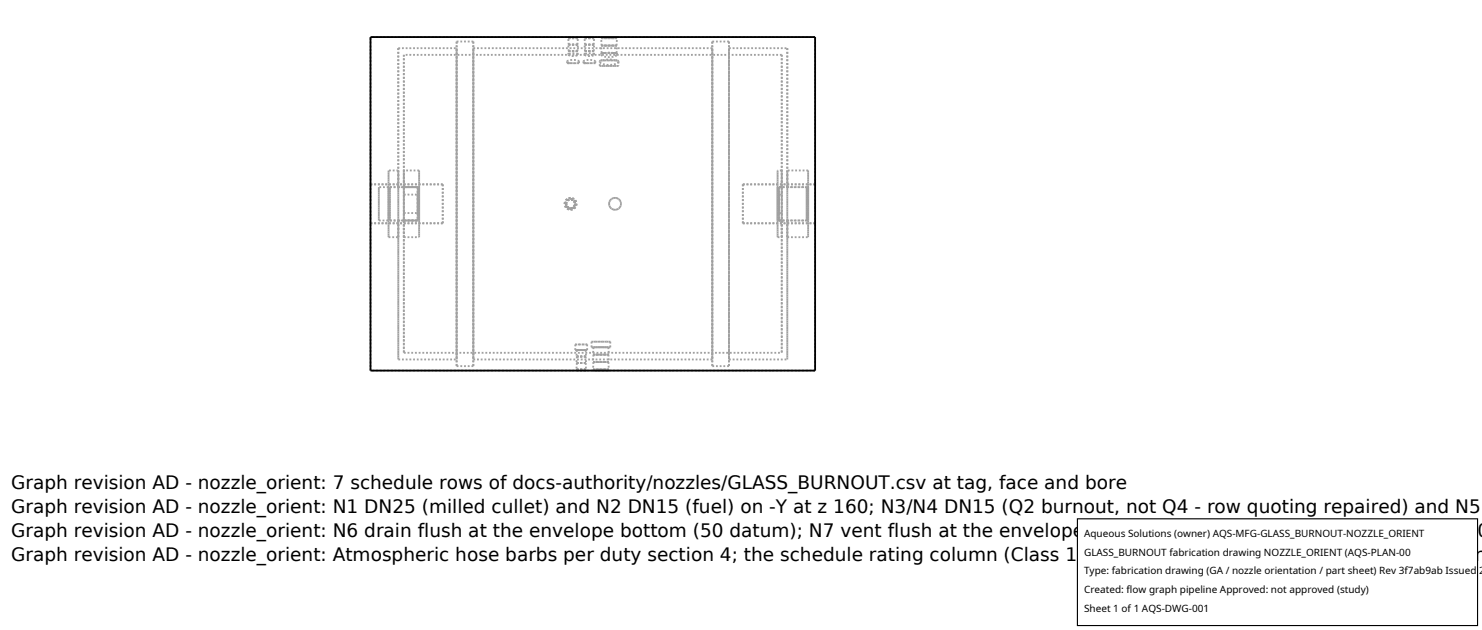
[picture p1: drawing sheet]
<svg xmlns="http://www.w3.org/2000/svg" width="212mm" height="90mm" viewBox="0 0 212 90" stroke-linecap="round" stroke-linejoin="round" font-family="sans-serif">
<defs><g id="words">
<g font-size="2.6">
<text x="1.6" y="69.8">Graph revision AD - nozzle_orient: 7 schedule rows of docs-authority/nozzles/GLASS_BURNOUT.csv at tag, face and bore</text>
<text x="1.6" y="73.3">Graph revision AD - nozzle_orient: N1 DN25 (milled cullet) and N2 DN15 (fuel) on -Y at z 160; N3/N4 DN15 (Q2 burnout, not Q4 - row quoting repaired) and N5</text>
<text x="1.6" y="76.7">Graph revision AD - nozzle_orient: N6 drain flush at the envelope bottom (50 datum); N7 vent flush at the envelope top (schedule datum 800 predates the 120</text>
<text x="1.6" y="80.2">Graph revision AD - nozzle_orient: Atmospheric hose barbs per duty section 4; the schedule rating column (Class 150) is carried verbatim as text, no flange dr</text>
</g>
<g font-size="1.4">
<text x="154.8" y="76.6">Aqueous Solutions (owner) AQS-MFG-GLASS_BURNOUT-NOZZLE_ORIENT</text>
<text x="154.8" y="79.3">GLASS_BURNOUT fabrication drawing NOZZLE_ORIENT (AQS-PLAN-00</text>
<text x="154.8" y="82">Type: fabrication drawing (GA / nozzle orientation / part sheet) Rev 3f7ab9ab Issued 2</text>
<text x="154.8" y="84.7">Created: flow graph pipeline Approved: not approved (study)</text>
<text x="154.8" y="87.4">Sheet 1 of 1 AQS-DWG-001</text>
</g>
</g></defs>
<g fill="none" stroke="#a0a0a0" stroke-width=".26" stroke-dasharray=".3 .3" stroke-linecap="butt">
<path d="M56.9 6.9h8.3M56.9 6.9v44.4M57.7 7.8v18.9M65.2 5.9v46.4M65.2 6.9v44.4M67.6 6.9h34.1M67.6 6.9v44.4M67.6 5.9v46.4M67.6 5.9h-2.4M81 8.8l.2-.2h.6h.7l.2 .2M81 9h1.7M81 8.8v.2"/>
<path d="M81.2 7.3h1.3M81.2 6.4h1.3M81.2 5.5h1.3M81.2 7.8l.2 .1 .4 .1h.5l.2-.2M81.2 7.8v-.5M81.2 7.3v-.9M81.2 6.4v-.9M81.2 5.5v-.2M81.2 5.3h1.3M81.3 9l-.3-.2M81.3 9h1.1M81.3 9h-.3"/>
<path d="M82.5 7.3h-1.3M82.5 6.4h-1.3M82.5 5.5h-1.3M82.5 5.3h-1.3M82.5 7.3v-.9M82.5 6.4v-.9M82.5 5.3v.2M82.5 7.8l-.2-.1-.4-.1-.5 .1-.2 .1M82.5 7.8v-.5M82.7 8.8l-.3 .2M82.7 9h-.3M82.7 8.8v.2"/>
<path d="M83.3 8.8l.3-.2h.5h.7l.2 .2M83.3 9h1.7M83.3 8.8v.2M83.5 7.3h1.4M83.5 6.4h1.4M83.5 5.5h1.4M83.5 7.8l.6 .2h.5l.2-.2M83.5 7.8v-.5M83.5 7.3h1.3M83.5 7.3v-.9M83.5 6.4h1.3M83.5 6.4v-.9"/>
<path d="M83.5 5.5h1.3M83.5 5.5v-.2M83.5 5.3h1.3M83.7 9l-.4-.2M83.7 9h1M83.7 9h-.4M84.8 7.3h-1.3M84.8 6.4h-1.3M84.8 5.5h-1.3M84.8 5.3h-1.3M84.8 7.3l.1-.9M84.8 6.4l.1-.9"/>
<path d="M84.8 5.3v.2M84.8 7.8l-.1-.1-.5-.1-.5 .1-.2 .1M84.8 7.8l.1-.5M84.9 7.3h-1.4M84.9 6.4h-1.4M84.9 5.5h-1.4M85 8.8l-.3 .2M85 9h-.3M85 8.8v.2M85.7 8.8l.1-.2M85.7 9.4h2.6M85.7 9.4v-.6"/>
<path d="M85.8 8.6h.3M85.8 8.6h2.4M85.9 6.5h2.2M85.9 5.5h2.2M85.9 7.6h2.2M85.9 7.8l.3 .3 .7 .1 .8-.1 .4-.3M85.9 7.8v-.2M85.9 7.6v-1.1M85.9 7.6h.5M85.9 6.5v-1M85.9 5.5v-.2M85.9 5.3h2.2"/>
<path d="M86.1 8.6h1.8M86.3 7.6l-.4 .2M86.3 7.6h.1M86.3 7.6h-.4M87.6 7.6h-1.2M87.6 7.6h.1M87.6 7.6h.5M87.9 8.6h.3M87.9 8.6l-.8-.1-1 .1M88.1 7.6h-2.2M88.1 6.5h-2.2M88.1 5.5h-2.2"/>
<path d="M88.1 5.3h-2.2M88.1 7.6v-1.1M88.1 6.5v-1M88.1 5.3v.2M88.1 7.8l-.4-.2M88.1 7.8v-.2M88.1 7.6h-.4M88.2 8.6l.1 .2M88.3 8.8l-.4 .3-.8 .2-1-.1-.3-.2-.1-.2M88.3 9.4h-2.6M88.3 8.8v.6M101.7 5.9v46.4"/>
<path d="M101.7 6.9v44.4M104.1 6.9v44.4M104.1 6.9h8.3M104.1 5.9v46.4M104.1 5.9h-2.4M111.7 7.8h-54M111.7 7.8v18.9M112.4 6.9v44.4M116.4 5.3h-63.5M52.9 31.9v-5.6M52.9 26.3v-21M54.1 26.7v4.8"/>
<path d="M54.1 31.5v-4.8M54.1 31.5h1.4M55.5 24.3v9.6M55.5 33.9v-9.6M55.5 26.7v4.8M55.5 31.5v-4.8M55.5 26.7h-1.4M55.5 33.9h1.4M55.7 31.5h1.2M55.7 31.5v-4.8M55.7 26.7v4.8M55.7 26.7h1.2"/>
<path d="M56.9 26.7v-19.8M56.9 26.7h2.8M56.9 31.5h2.8M56.9 31.5v2.4M56.9 33.9v-9.6M56.9 24.3v2.4M56.9 24.3h-1.4M57.7 31.5v18.9M57.7 31.5h2M57.7 26.7h2M57.7 24.3v2.4M57.7 31.5v2.4"/>
<path d="M57.7 33.9v-9.6M57.7 26.7v1.1M57.7 27.8h2M57.7 30.4h2M57.7 30.4v1.1M57.7 31.5v-4.8M57.7 27.8v2.6M57.7 33.9h2.2M57.7 31.5h2.2M59.7 26.7v4.8M59.7 31.5h-4M59.7 31.5v-4.8"/>
<path d="M59.7 26.7h-4M59.7 27.8v2.6M59.7 30.4v-2.6M59.9 24.3h-2.2M59.9 24.3v9.6M59.9 33.9v-9.6M59.9 26.7v4.8M59.9 31.5v-4.8M59.9 26.7h-2.2M63.2 31.9v-5.6M63.2 26.3h-10.3M63.2 31.9h-10.3"/>
<path d="M80.6 29.1l.3-.6 .6-.2 .5 .2 .3 .6-.2 .6-.6 .2-.6-.2-.3-.6M80.8 29.1l.2-.5 .5-.2 .5 .2 .2 .5-.2 .5-.5 .2-.5-.2-.2-.5M80.9 29.1l.1-.4 .5-.2 .4 .1 .2 .5-.1 .4-.5 .2-.4-.1-.2-.5M87 29.1l.2-.6 .6-.2 .6 .2 .3 .6-.2 .6-.6 .2-.7-.2-.2-.6M87 29.1l.2 .6 .6 .2 .6-.1 .3-.7-.2-.6-.6-.2-.7 .2-.2 .6M106.1 31.9v-5.6M111.1 24.3v9.6M111.1 33.9v-9.6M111.1 26.7v4.8M111.1 31.5v-4.8M111.1 33.9h.6M111.1 31.5h.6"/>
<path d="M111.3 31.5v-4.8M111.3 26.7h1.1M111.3 31.5h1.1M111.3 26.7v4.8M111.3 31.5h.4M111.3 26.7h.4M111.3 30.4h.4M111.3 27.8v2.6M111.3 27.8h.4M111.3 30.4v-2.6M111.7 31.5v18.9M111.7 31.5v2.4"/>
<path d="M111.7 33.9v-9.6M111.7 24.3v2.4M111.7 24.3h-.6M111.7 30.4v1.1M111.7 31.5v-4.8M111.7 26.7v1.1M111.7 26.7h-.6M111.7 27.8v2.6M112.4 26.7h2.8M112.4 24.3v2.4M112.4 31.5h2.8M112.4 31.5v2.4"/>
<path d="M112.4 33.9v-9.6M112.4 26.7v-19.8M112.4 33.9h3M115.2 31.5v-4.8M115.2 31.5h-3.9M115.2 26.7h-3.9M115.2 26.7v4.8M115.2 31.5h.2M115.4 24.3h-3M115.4 24.3v9.6M115.4 33.9v-9.6M115.4 26.7v4.8"/>
<path d="M115.4 31.5v-4.8M115.4 26.7h-.2M116.4 26.3v-21M116.4 31.9v-5.6M116.4 31.9h-10.3M116.4 26.3h-10.3M52.9 52.9v-21M56.9 51.3v-19.8M56.9 51.3h8.3M57.7 50.4v-42.6M57.7 50.4h54M65.2 52.3v-46.4"/>
<path d="M65.2 51.3v-44.4M65.2 52.3h2.4M67.6 51.3v-44.4M67.6 52.3v-46.4M67.6 51.3h34.1M82.2 49.2v.8M82.2 49.2h1.7M82.2 50h1.7M82.3 50.9h1.4M82.3 51.8h1.4M82.3 52.8h1.4M82.4 50h1.2"/>
<path d="M82.4 50l-.1 .9M82.4 50.9h1.2M82.4 50.9l-.1 .9M82.4 51.8h1.2M82.4 51.8l-.1 1M82.4 52.8h1.2M82.4 52.8v.1M82.4 52.9h1.2M83.6 50h-1.2M83.6 50.9h-1.2M83.6 51.8h-1.2M83.6 52.8h-1.2"/>
<path d="M83.6 52.9h-1.2M83.6 50l.1 .9M83.6 50.9l.1 .9M83.6 51.8l.1 1M83.6 52.9v-.1M83.7 50.9h-1.4M83.7 51.8h-1.4M83.7 52.8h-1.4M83.9 49.2h-1.7M83.9 50h-1.7M83.9 50v-.8M84.5 48.8v.8"/>
<path d="M84.5 48.8h2.7M84.5 49.6h2.7M84.7 50.6h2.3M84.7 51.7h2.3M84.7 52.8h2.3M84.8 49.6h2.1M84.8 49.6l-.1 1M84.8 50.6h2.1M84.8 50.6l-.1 1.1M84.8 51.7h2.1M84.8 51.7l-.1 1.1M84.8 52.8h2.1"/>
<path d="M84.8 52.8v.1M84.8 52.9h2.1M86.9 49.6h-2.1M86.9 50.6h-2.1M86.9 51.7h-2.1M86.9 52.8h-2.1M86.9 52.9h-2.1M86.9 49.6l.1 1M86.9 50.6l.1 1.1M86.9 51.7l.1 1.1M86.9 52.9v-.1M87 50.6h-2.3"/>
<path d="M87 51.7h-2.3M87 52.8h-2.3M87.2 48.8h-2.7M87.2 49.6h-2.7M87.2 49.6v-.8M101.7 52.3v-46.4M101.7 51.3v-44.4M101.7 52.3h2.4M104.1 51.3v-44.4M104.1 52.3v-46.4M104.1 51.3h8.3M111.7 50.4v-42.6"/>
<path d="M112.4 51.3v-19.8M116.4 52.9v-21M116.4 52.9h-63.5"/>
</g>
<path d="M52.9 5.3h63.5v47.6h-63.5z" fill="none" stroke="#000" stroke-width=".26"/>
<path d="M153.9 74.1h57.1v15.2h-57.1z" fill="#fff" stroke="#000" stroke-width=".16"/>
<use href="#words"/>
</svg>
